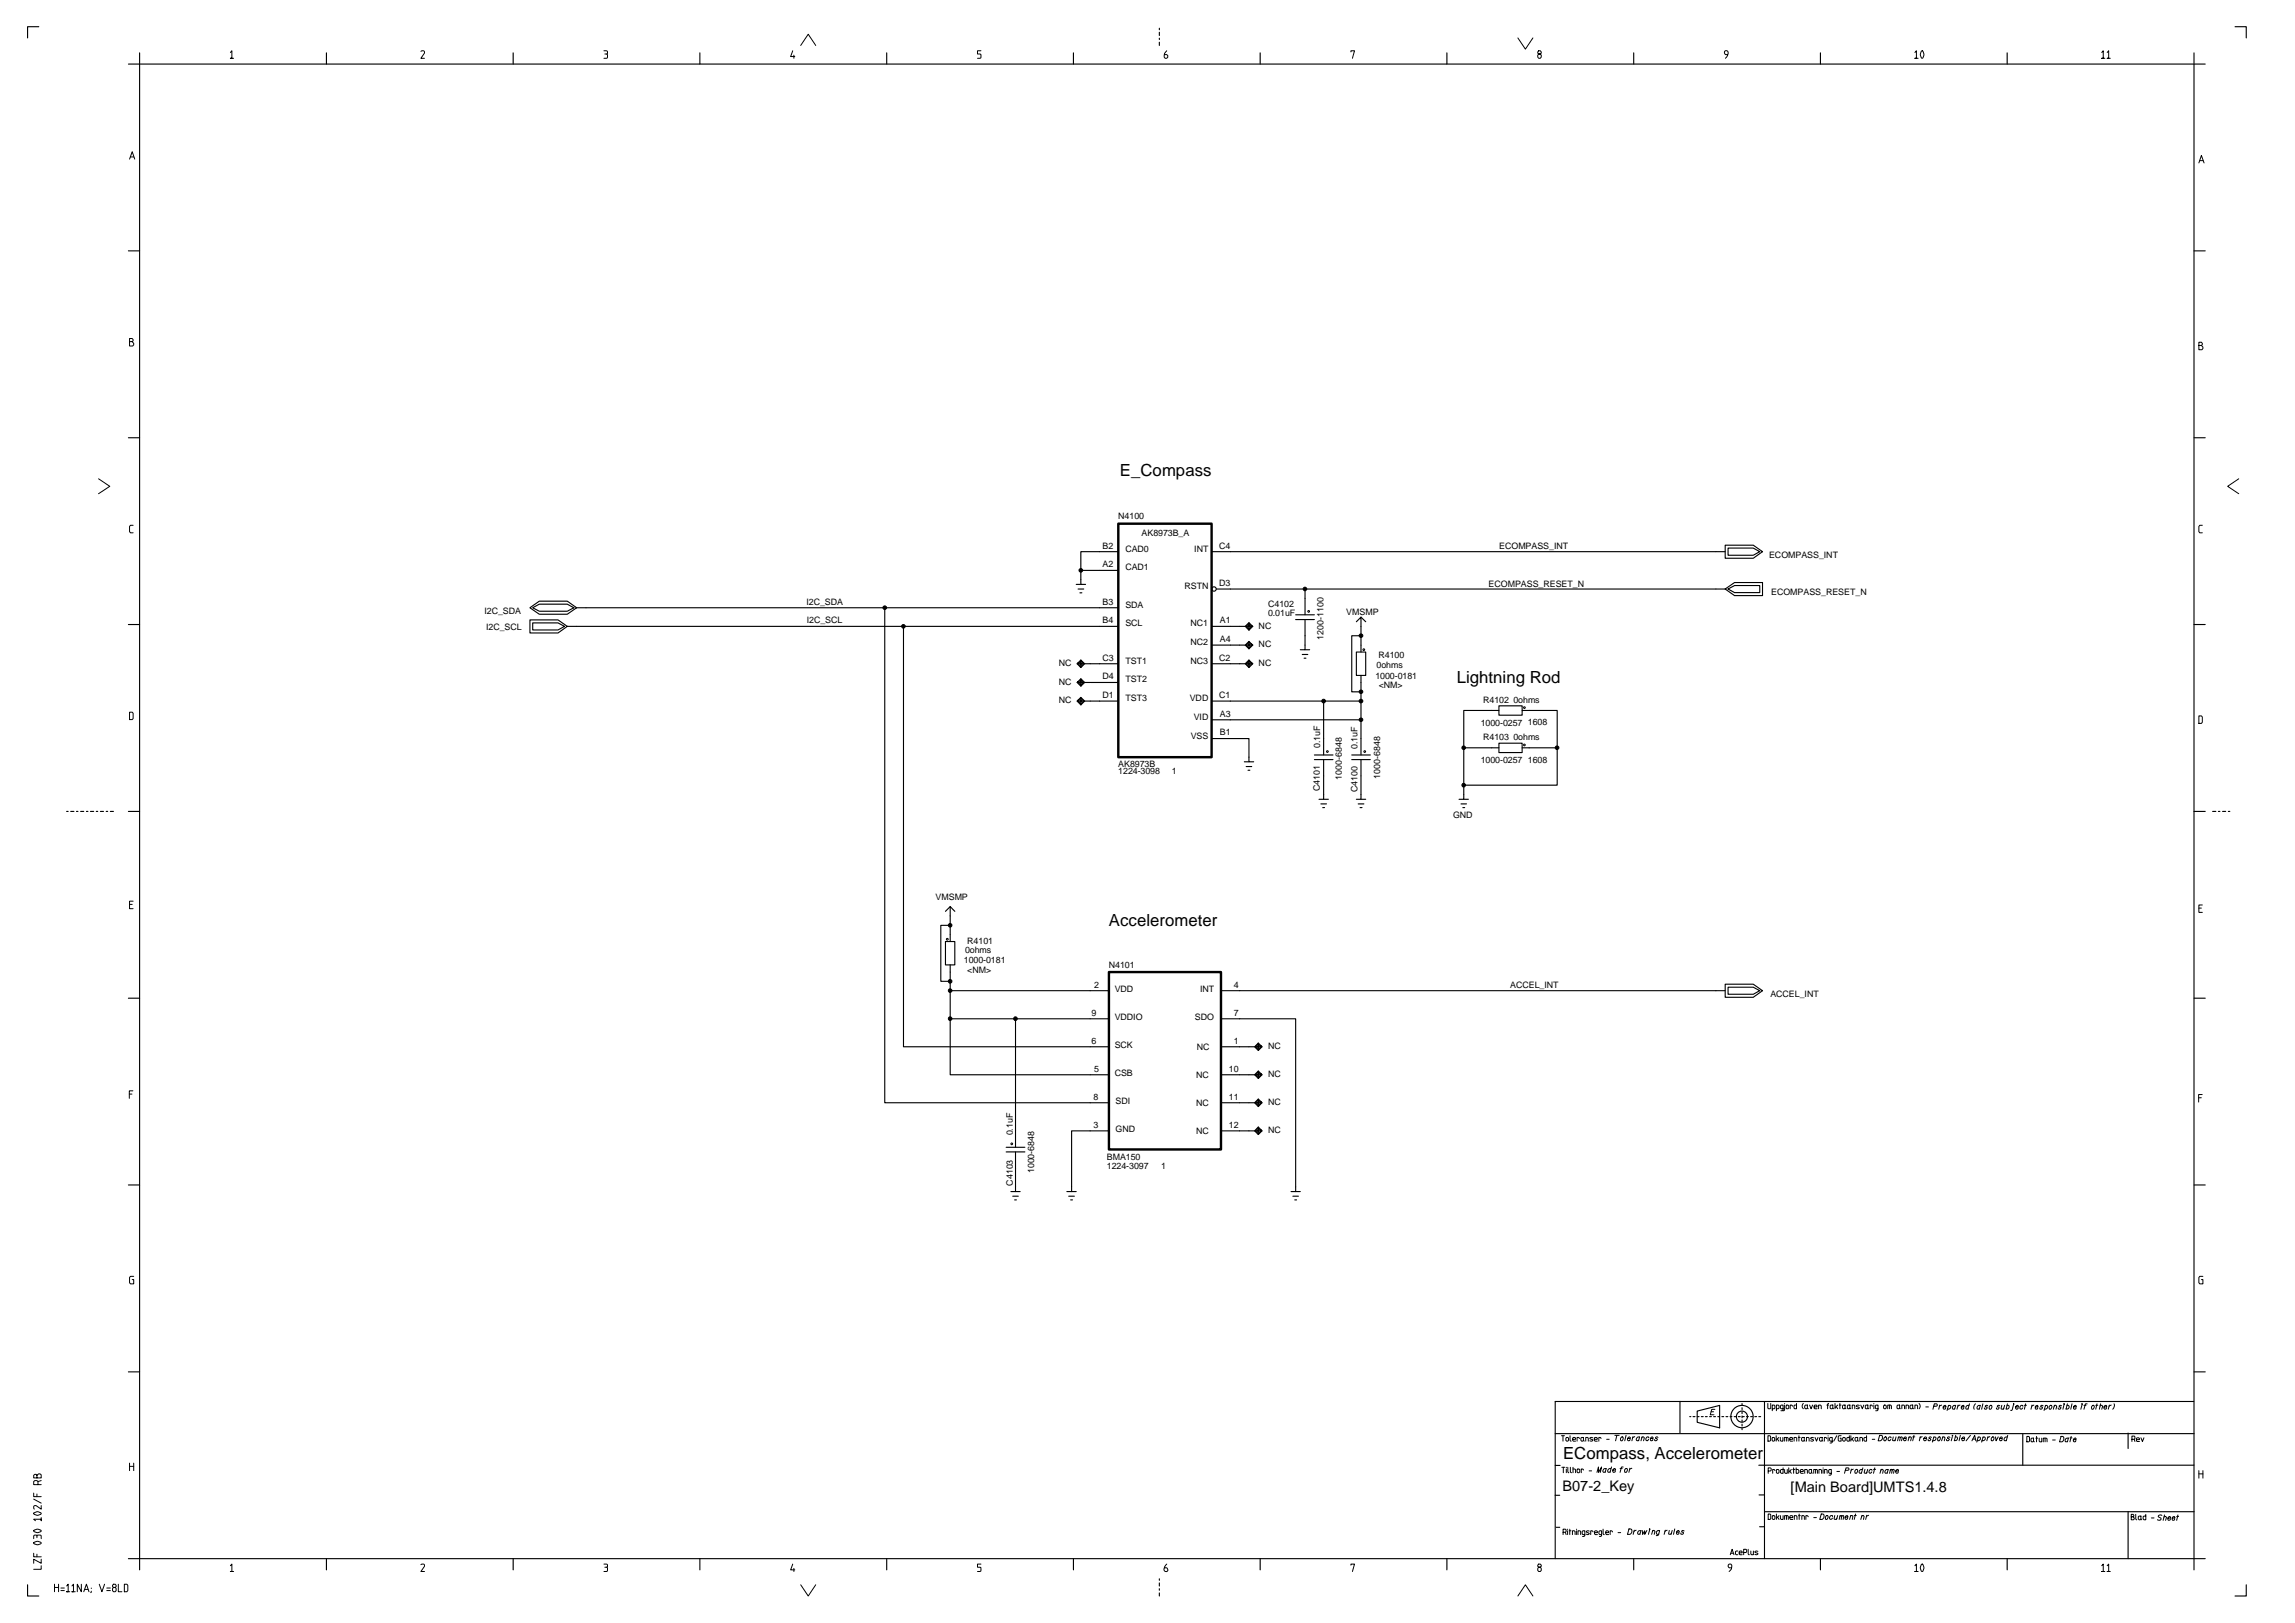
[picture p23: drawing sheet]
<svg xmlns="http://www.w3.org/2000/svg" width="420mm" height="297mm" viewBox="0 0 420 297" stroke-linecap="round" stroke-linejoin="round" font-family="sans-serif">
<defs><g id="words">
<g font-size="3.1">
<text x="205" y="87.1">E_Compass</text>
<text x="266.7" y="125">Lightning Rod</text>
<text x="203" y="169.5">Accelerometer</text>
<text x="286.2" y="267.1">ECompass, Accelerometer</text>
</g>
<g font-size="2.7">
<text x="286.1" y="272.8">B07-2_Key</text>
<text x="327.8" y="273">[Main Board]UMTS1.4.8</text>
</g>
<g font-size="1.6">
<text x="204.7" y="95.1">N4100</text>
<text x="201.9" y="100.4">B2</text>
<text x="206" y="101">CAD0</text>
<text x="209" y="98">AK8973B_A</text>
<text x="218.6" y="101">INT</text>
<text x="223.2" y="100.4">C4</text>
<text x="274.5" y="100.5">ECOMPASS_INT</text>
<text x="201.9" y="103.8">A2</text>
<text x="206" y="104.4">CAD1</text>
<text x="216.9" y="107.8">RSTN</text>
<text x="223.2" y="107.2">D3</text>
<text x="272.5" y="107.5">ECOMPASS_RESET_N</text>
<text x="323.9" y="102.1">ECOMPASS_INT</text>
<text x="88.7" y="112.4">I2C_SDA</text>
<text x="147.6" y="110.6">I2C_SDA</text>
<text x="201.9" y="110.6">B3</text>
<text x="206" y="111.2">SDA</text>
<text x="232.1" y="112.7">0.01uF</text>
<text x="232.2" y="111.1">C4102</text>
<text x="246.5" y="112.6">VMSMP</text>
<text x="324.3" y="108.9">ECOMPASS_RESET_N</text>
<text x="89" y="115.3">I2C_SCL</text>
<text x="147.7" y="114.1">I2C_SCL</text>
<text x="201.9" y="114.1">B4</text>
<text x="206" y="114.6">SCL</text>
<text x="218" y="114.6">NC1</text>
<text x="218" y="118.1">NC2</text>
<text x="223.3" y="114.1">A1</text>
<text x="223.3" y="117.5">A4</text>
<text x="230.4" y="115.1">NC</text>
<text x="230.4" y="118.5">NC</text>
<text x="242.3" y="117.1" transform="rotate(-90 242.3 117.1)">1200-1100</text>
<text x="193.9" y="121.9">NC</text>
<text x="193.9" y="125.3">NC</text>
<text x="201.9" y="124.3">D4</text>
<text x="201.9" y="120.9">C3</text>
<text x="206" y="121.5">TST1</text>
<text x="206" y="124.9">TST2</text>
<text x="218" y="121.5">NC3</text>
<text x="223.2" y="120.9">C2</text>
<text x="230.4" y="121.9">NC</text>
<text x="251.8" y="124.2">1000-0181</text>
<text x="252" y="122.2">0ohms</text>
<text x="252.4" y="120.5">R4100</text>
<text x="193.9" y="128.7">NC</text>
<text x="201.9" y="127.7">D1</text>
<text x="206" y="128.3">TST3</text>
<text x="217.8" y="128.3">VDD</text>
<text x="218.5" y="131.7">VID</text>
<text x="223.2" y="127.7">C1</text>
<text x="223.3" y="131.2">A3</text>
<text x="252.4" y="126">&lt;NM&gt;</text>
<text x="271.5" y="128.6">R4102</text>
<text x="277.1" y="128.6">0ohms</text>
<text x="218" y="135.2">VSS</text>
<text x="223.3" y="134.6">B1</text>
<text x="241.7" y="137" transform="rotate(-90 241.7 137)">0.1uF</text>
<text x="248.5" y="137.1" transform="rotate(-90 248.5 137.1)">0.1uF</text>
<text x="271.1" y="132.8">1000-0257</text>
<text x="271.5" y="135.4">R4103</text>
<text x="277.1" y="135.4">0ohms</text>
<text x="279.7" y="132.7">1608</text>
<text x="204.7" y="140.3">AK8973B</text>
<text x="204.7" y="141.7">1224-3098</text>
<text x="214.5" y="141.6">1</text>
<text x="245.6" y="142.8" transform="rotate(-90 245.6 142.8)">1000-6848</text>
<text x="252.7" y="142.6" transform="rotate(-90 252.7 142.6)">1000-6848</text>
<text x="271.1" y="139.6">1000-0257</text>
<text x="279.7" y="139.6">1608</text>
<text x="241.6" y="144.8" transform="rotate(-90 241.6 144.8)">C4101</text>
<text x="248.5" y="144.9" transform="rotate(-90 248.5 144.9)">C4100</text>
<text x="266" y="149.8">GND</text>
<text x="171.3" y="164.7">VMSMP</text>
<text x="177.1" y="172.8">R4101</text>
<text x="176.5" y="176.3">1000-0181</text>
<text x="176.7" y="174.5">0ohms</text>
<text x="177.1" y="178.1">&lt;NM&gt;</text>
<text x="203" y="177.1">N4101</text>
<text x="199.8" y="185.9">9</text>
<text x="200.3" y="180.8">2</text>
<text x="204.1" y="181.6">VDD</text>
<text x="219.7" y="181.6">INT</text>
<text x="225.9" y="180.7">4</text>
<text x="225.9" y="185.9">7</text>
<text x="276.5" y="180.7">ACCEL_INT</text>
<text x="324.1" y="182.5">ACCEL_INT</text>
<text x="199.8" y="191">6</text>
<text x="204.1" y="186.7">VDDIO</text>
<text x="204.1" y="191.9">SCK</text>
<text x="218.8" y="186.7">SDO</text>
<text x="225.9" y="191">1</text>
<text x="232.1" y="192">NC</text>
<text x="200.3" y="196.1">5</text>
<text x="204.1" y="197">CSB</text>
<text x="219" y="197.2">NC</text>
<text x="219.1" y="192.1">NC</text>
<text x="225" y="196.1">10</text>
<text x="232.1" y="197.1">NC</text>
<text x="200.2" y="201.3">8</text>
<text x="204.2" y="202.1">SDI</text>
<text x="219" y="202.4">NC</text>
<text x="225" y="201.3">11</text>
<text x="232.1" y="202.2">NC</text>
<text x="185.4" y="207.8" transform="rotate(-90 185.4 207.8)">0.1uF</text>
<text x="200.2" y="206.4">3</text>
<text x="204.2" y="207.2">GND</text>
<text x="219" y="207.5">NC</text>
<text x="225" y="206.4">12</text>
<text x="232.1" y="207.4">NC</text>
<text x="189.3" y="214.8" transform="rotate(-90 189.3 214.8)">1000-6848</text>
<text x="202.6" y="213.9">1224-3097</text>
<text x="202.6" y="212.2">BMA150</text>
<text x="212.6" y="213.9">1</text>
<text x="185.4" y="217" transform="rotate(-90 185.4 217)">C4103</text>
</g>
</g></defs>
<g fill="none" stroke="#000" stroke-width=".2">
<path d="M7.1 4.9h-2.1v2M23.5 11.7h380.2M25.6 9.7v277.6M59.8 9.7v2M93.9 9.7v2M128.1 9.7v2M162.3 9.7v2M196.5 9.7v2M212.2 5.2v.2M212.2 5.9v.6M212.2 7v.2M212.2 7.7v.6"/>
<path d="M230.7 9.7v2M264.9 9.7v2M299.1 9.7v2M333.3 9.7v2M367.5 9.7v2M401.7 9.7v277.6M409.2 4.9h2v2M23.5 45.9h2.1M401.7 45.9h2M23.5 80.1h2.1M315.8 99.8h5.2l1.7 1.2-1.7 1.2h-5.2zM401.7 80.1h2"/>
<path d="M23.5 114.3h2.1M97 113.5h5.2l1.7 1.1-1.7 1.2h-5.2zM97 111.2l1.7-1.2h5.2l1.7 1.2-1.7 1.2h-5.2zM97.5 114h4.7l1.1 .6-1.1 .7h-4.7zM97.5 111.2l1.2-.6h5.2l1.2 .6-1.2 .7h-5.2zM103.9 114.6h100.8M105.6 111.2h99.1M162 111.2v90.6h41M165.4 114.6v77h37.6M197 107h.9M197.4 107.8h1M197.7 108.5h.4"/>
<path d="M197.9 104.4h6.8M204.7 101h-6.8v6h.8M221.8 114.6h7.6M221.8 101h94M221.8 118.1h7.6M222.7 107.8h93.1M228.1 114.6l.6-.5 .5 .5-.5 .6zM228.1 118.1l.6-.5 .5 .5-.5 .5zM228.5 114.6l.2-.1 .1 .1-.1 .2zM228.5 118.1l.2-.2 .1 .2-.1 .1zM228.7 114v1.3M228.7 117.4v1.3"/>
<path d="M228.7 114l.7 .6-.7 .7-.7-.7zM228.7 117.4l.7 .7-.7 .6-.7-.6zM237.2 112.5h3.4M237.2 113.4h3.4M238.4 119.8h1M238.9 113.4v5.5h-.8M238.9 107.8v4.7M238.9 118.9h.9M248.3 119.3h1.7v4.3h-1.7zM248.3 113.8l.9-.9v6.4M249.2 116.4h-1.7v10.2h1.7M249.2 112.9l.8 .9"/>
<path d="M315.8 107.8l1.8-1.2h5.1v2.4h-5.1zM316.4 100.3h4.6l1.2 .7-1.2 .6h-4.6zM316.4 107.8l1.2-.6h4.6v1.3h-4.6zM401.7 114.3h2M197.2 121.5h7.5M197.2 124.9h7.5M197.2 128.3h7.5M197.4 121.3l.5-.5 .7 .7-.7 .7-.7-.7zM197.4 124.7l.5-.5 .7 .7-.7 .7-.7-.7zM197.4 128.1l.5-.5 .7 .7-.7 .7-.7-.7zM197.9 121.3l.2 .2-.2 .1-.2-.1zM197.9 121l.5 .5-.5 .5-.5-.5z"/>
<path d="M197.9 124.7l.2 .2-.2 .2-.2-.2zM197.9 124.4l.5 .5-.5 .5-.5-.5zM197.9 128.1l.2 .2-.2 .2-.2-.2zM197.9 127.8l.5 .5-.5 .5-.5-.5zM197.9 120.8v1.4M197.9 124.2v1.4M197.9 127.6v1.4M221.8 135.2h6.9v4.2h.8M221.8 131.7h27.4M221.8 121.5h7.6M221.8 128.3h27.4M227.8 139.4h.9"/>
<path d="M228.1 121.5l.6-.5 .5 .5-.5 .5zM228.5 121.5l.2-.2 .1 .2-.1 .1zM228.7 120.8v1.4M228.7 120.8l.7 .7-.7 .7-.7-.7zM238.7 120.5h.4M240.6 138.2h3.4M240.6 139h3.4M242.3 139v7.3h-.8M242.3 128.3v9.9M247.5 138.2h3.4M247.5 139h3.4M249.2 139v7.3h-.9"/>
<path d="M249.2 123.6v14.6M268 136.9h6.4M274.4 129.2h4.3v1.7h-4.3zM274.4 136h4.3v1.7h-4.3zM274.4 130h-6.4v16.3h-.9M278.7 130h6.4v13.7h-17.1M278.7 136.9h6.4M12.2 148.5h.3M12.9 148.5h.6M14 148.5h.3M14.8 148.5h.5M15.8 148.5h.3"/>
<path d="M16.6 148.5h.6M17.6 148.5h.3M18.4 148.5h.6M19.4 148.5h.3M20.2 148.5h.6M23.5 148.5h2.1M228.1 140.3h1.1M228.5 141h.3M241.8 147.1h1.1M242.2 147.8h.3M242.3 146.3h.9M248.7 147.1h1"/>
<path d="M249 147.8h.4M249.2 146.3h.8M267.5 147.1h1M267.8 147.8h.3M268 146.3h.8M401.7 148.5h2M405.1 148.5h.6M406.1 148.5h.3M406.9 148.5h.6M408 148.5h.2M173.1 172.3h1.7v4.3h-1.7zM174 176.6v20.1h29"/>
<path d="M174 169.4h-1.8v10.2h1.8M174 165.9l-.9 .9M174.8 166.8l-.8-.9v6.4M23.5 182.7h2.1M174 181.3h29M174 186.5h29M185.9 186.5v23.5M223.5 186.5h13.7v31.6h-.8M223.5 196.7h7.5M223.5 191.6h7.5M223.5 181.3h92.3M229.9 196.7l.5-.5 .5 .5-.5 .5z"/>
<path d="M229.9 191.6l.5-.5 .5 .5-.5 .5zM230.2 196.7l.2-.2 .1 .2-.1 .2zM230.2 191.6l.2-.2 .1 .2-.1 .1zM230.4 190.9v1.4M230.4 196v1.4M230.4 196l.6 .7-.6 .7-.7-.7zM230.4 190.9l.6 .7-.6 .7-.7-.7zM315.8 180.1h5.2l1.7 1.2-1.7 1.2h-5.2zM316.4 180.7h4.6l1.2 .6-1.2 .7h-4.6zM401.7 182.7h2M23.5 216.9h2.1M184.2 210h3.4"/>
<path d="M184.2 210.8h3.4M185.1 218.1h.8M185.4 218.9h1M185.7 219.6h.4M185.9 210.8v7.3h.9M195.7 218.9h1M196 219.6h.4M196.2 218.1h.8M203 207h-6.8v11.1h-.9M223.5 207h7.5M223.5 201.8h7.5M229.9 207l.5-.5 .5 .5-.5 .5z"/>
<path d="M229.9 201.8l.5-.5 .5 .5-.5 .6zM230.2 207l.2-.2 .1 .2-.1 .1zM230.2 201.8l.2-.1 .1 .1-.1 .2zM230.4 201.1v1.4M230.4 206.3v1.3M230.4 206.3l.6 .7-.6 .6-.7-.6zM230.4 201.1l.6 .7-.6 .7-.7-.7zM236.7 218.9h1M237 219.6h.4M237.2 218.1h.9M401.7 216.9h2M23.5 251.1h2.1"/>
<path d="M284.7 256.5h116.9M284.7 256.5v28.8M307.6 256.5v5.8M309.3 259.3h.3M310 259.3h.3M310.7 259.3h.4M310.7 258.3l4.1-1.1v4.1l-4.1-1zM311.5 259.3h.3M312.2 259.3h.4M313 259.3h.3M313.7 259.3h.4M314.5 259.3h.3"/>
<path d="M315.2 259.3h.4M316 259.3h.3M316.7 259.3h.4M317.5 259.3h.3M318.2 259.3h.4M318.9 256.9v.3M318.9 257.6v.4M318.9 258.4v.3M318.9 259.1v.4M318.9 259.9v.3M319 259.3h.3M319.7 259.3h.4"/>
<path d="M320.5 259.3h.3M321.3 259.3h.3M322 259.3h.3M323 256.5v28.8M401.7 251.1h2M284.7 273.7h.8M284.7 262.4h117M284.7 268.2h.9M284.9 279.5h.6M318.9 260.6v.4M318.9 261.4v.3M322 268.2h.9"/>
<path d="M322 273.6h.9M322.1 279.4h.8M323 276.7h78.7M323 268.2h78.7M370.3 262.4v5.8M389.6 262.3v2.8M389.6 276.7v8.6M5 290v2.1h2.1M23.5 285.3h380.2M59.8 285.3v2M93.9 285.3v2M128.1 285.3v2"/>
<path d="M162.3 285.3v2M196.5 285.3v2M212.2 288.9v.3M212.2 289.7v.6M212.2 290.8v.2M212.2 291.5v.6M230.7 285.3v2M264.9 285.3v2M299.1 285.3v2M333.3 285.3v2M367.5 285.3v2M411.2 290v2.1h-2"/>
<circle cx="222.3" cy="107.8" r=".4"/>
<circle cx="318.9" cy="259.3" r="1.02"/>
<circle cx="318.9" cy="259.3" r="2.04"/>
</g>
<g fill="#000" stroke="#000" stroke-width=".18">
<circle cx="162" cy="111.2" r=".33"/>
<circle cx="165.4" cy="114.6" r=".33"/>
<circle cx="197.9" cy="104.4" r=".33"/>
<circle cx="238.9" cy="107.8" r=".33"/>
<circle cx="249.2" cy="116.3" r=".33"/>
<circle cx="242.3" cy="128.3" r=".34"/>
<circle cx="249.2" cy="128.3" r=".34"/>
<circle cx="249.2" cy="126.6" r=".33"/>
<circle cx="249.2" cy="131.7" r=".33"/>
<circle cx="268" cy="136.9" r=".33"/>
<circle cx="285.1" cy="136.9" r=".33"/>
<circle cx="268" cy="143.7" r=".34"/>
<circle cx="173.9" cy="179.6" r=".34"/>
<circle cx="173.9" cy="169.3" r=".33"/>
<circle cx="173.9" cy="186.4" r=".34"/>
<circle cx="173.9" cy="181.3" r=".33"/>
<circle cx="185.9" cy="186.4" r=".34"/>
</g>
<g fill="none" stroke="#000" stroke-width=".18">
<path d="M42.2 9.6l.2-.3v1.4h-.2h.6M77.1 9.4l.4-.1 .2 .2v.2l-.6 1h.6M110.6 9.3l.6 .1v.3l-.1 .2M110.7 9.9h.5v.6l-.1 .2h-.5M145.1 9.3l-.4 1.1h.8M145.3 10.1v.6M146.6 8.3l1.4-2 1.3 2M179.6 9.3h-.6v.6h.4l.2 .2v.5l-.6 .1M213.6 9.3a.97 .97 0 0 0-.3 1.4h.3l.2-.2v-.3l-.2-.2h-.4M247.3 9.5v-.2h.7l-.4 1.4M277.9 6.9l1.4 2.1 1.3-2.1M281.7 9.3l-.2 .4 .2 .2h.3l.2 .2v.4l-.2 .2h-.3l-.2-.2v-.4l.2-.2h.3l.2-.4-.2-.2z"/>
<path d="M316.3 10h-.4l-.2-.4 .1-.2 .4-.1 .2 .2v.4l-.5 .8M350.6 9.6l.2-.3v1.4h-.2h.6M351.7 9.4l.2-.1a.99 .99 0 0 1 0 1.4h-.1a1.01 1.01 0 0 1-.1-1.3zM384.8 9.6l.3-.3v1.4h-.3h.5M385.8 9.6l.2-.3v1.4h-.2h.5M23.7 29.1l.5-1.3 .5 1.3M23.9 28.7h.6M402.6 29.8l.4-1.4 .5 1.4M402.7 29.4h.6M23.7 62.5h.5l.2-.1-.2-.4h-.5v1.3h.6l.2-.2v-.3l-.3-.3M402.6 63.2h.4l.2-.1-.2-.5h-.4v1.4h.5l.2-.5-.3-.3M18 87.6l2.1 1.4-2.1 1.4"/>
<path d="M24.4 96.1h-.5l-.2 .3v.9l.2 .2h.5M403.2 96.1h-.5l-.1 .3v.9l.1 .2h.5M409.9 87.6l-2.1 1.4 2.1 1.4M239.5 111.8h.2v.2h-.2zM249.6 118.8h.2v.2h-.2zM23.7 130.3h.5l.2 .2v1l-.2 .2h-.5zM242.9 137.4h.2v.3h-.2zM249.7 137.4h.3v.3h-.3zM279 129.4h.2v.2h-.2zM279 136.2h.2v.3h-.2zM402.6 131h.4l.2 .2v1l-.2 .2h-.4zM23.7 165.5h.5"/>
<path d="M24.4 164.9h-.7v1.4h.7M173.3 171.8h.2v.2h-.2zM402.6 166.2h.4M403.2 165.6h-.6v1.4h.6M24.3 199.6h-.6v1.4M23.7 200.2h.5M185.1 209.2h.2v.3h-.2zM402.5 200.9h.5M403.2 200.3h-.7v1.4M24.5 233.6h-.6l-.2 .2v1l.2 .2h.6v-.8h-.3M403.3 233.6h-.6l-.1 .2v1l.1 .2h.6v-.8h-.3M313.3 258.4h.4"/>
<path d="M314 257.9h-.6l-.3 1h.7M323.6 256.9v.8l.2 .1 .4-.1v-.8M324.5 257.8l.4-.1-.1-.5h-.3v1M325.2 257.8l.5-.1v-.4l-.1-.1h-.4v1M326.4 257.8l-.4-.1v-.4l.1-.1h.3v.8l-.1 .2h-.3M326.7 257.2v.8l-.3 .2M326.7 256.9h.1M327.1 257.2l.4 .1v.4l-.2 .1-.3-.1zM328.2 257.4l-.2-.2h-.3v.6M328.9 256.9v.9h-.3l-.2-.1v-.4l.2-.1h.3M330.1 256.9l-.2 .4 .2 .5M330.4 257.3l.1-.1h.4v.5l-.1 .1-.4-.1z"/>
<path d="M330.9 257.7l.1 .1M331.3 257.2l.3 .6 .2-.6M332.1 257.5h.6l-.2-.3-.4 .1v.4l.6 .1M332.9 257.8v-.6h.4l.1 .1v.5M334.4 257.2h.4M334.8 256.9l-.2 .1v.8M335.1 257.3l.1-.1h.3v.5l-.3 .1-.1-.1zM335.5 257.7l.2 .1M335.9 256.9v.9M336.2 257.4l.2 .4M336.4 257.2l-.5 .4M336.7 257.2h.3"/>
<path d="M336.8 256.9v.9M337.4 257.2h.4v.5l-.1 .1-.4-.1zM337.8 257.7l.1 .1M338.3 257.2h.4v.5l-.2 .1-.3-.1zM338.7 257.7l.1 .1M339.1 257.8v-.6h.3l.2 .1v.5M340.4 257.2h-.3l-.3 .1 .5 .3v.2h-.5M340.7 257.2l.2 .6 .3-.6M341.6 257.2h.4v.5l-.2 .1-.3-.1zM342 257.7l.1 .1M342.8 257.4l-.1-.2h-.3v.6M343.1 256.9h.1"/>
<path d="M343.1 257.2v.6M343.8 257.8l-.5-.1 .2-.5h.3v.8l-.4 .2M344.8 257.3l.4-.1 .1 .1v.4l-.3 .1-.2-.1zM345.6 257.8v-.6h.5l.2 .1v.5M345.9 257.2v.6M347.3 257.3l.1-.1h.4v.5l-.1 .1-.4-.1zM347.8 257.7l.1 .1M348.2 257.8v-.6h.3l.2 .1v.5M348.9 257.8v-.6h.4l.1 .1v.5M349.7 257.3l.1-.1h.4v.5l-.2 .1-.3-.1zM350.2 257.7l.1 .1M350.6 257.8v-.6h.3l.2 .1v.5"/>
<path d="M351.3 256.9a.67 .67 0 0 1 0 .9M352.6 257.5h.4M354 257.4h.5l.2-.1v-.3l-.6-.1-.2 1M355.1 257.2l-.2 .7M355.5 257.2l-.4 .2M355.7 257.5h.6l-.1-.2a.35 .35 0 0 0-.4 .2 .35 .35 0 0 0 .1 .4h.2l.1-.2M356.7 257.3l.2-.1 .3 .2a.48 .48 0 0 1-.6 .5l-.1-.1M356.7 257.2l-.2 .9M358 257.3a.38 .38 0 0 0-.5 .1 .38 .38 0 0 0 .1 .5l.3-.1M358 257.2l-.2 .7M358.5 257.2l-.2 .7M358.8 257.2l-.4 .2"/>
<path d="M359.1 257.5h.5l-.1-.2a.35 .35 0 0 0-.4 .2 .35 .35 0 0 0 .1 .4h.2l.1-.2M360.5 257.2a.46 .46 0 0 0-.6 .5l.2 .2 .2-.1M360.6 256.9l-.3 1M361.7 256.9a.85 .85 0 0 0-.3 1M362.5 257.3v-.1a.45 .45 0 0 0-.5 .2 .45 .45 0 0 0 0 .5l.4-.1M362.6 257.2l-.3 .7M363 256.9l-.2 1M363.9 257.3l-.2-.1-.2 .1v.2l.3 .2-.1 .2h-.4v-.2M364.3 257.3l.2-.1a.34 .34 0 0 1 .1 .4 .34 .34 0 0 1-.4 .2v-.4zM366.1 257.3l-.3-.1-.1 .1v.2l.3 .2-.1 .2h-.4v-.2M366.5 257.2l-.1 .7h.3l.1-.2M367 257.2l-.2 .7"/>
<path d="M367.4 257.2l.4 .1v.2l-.2 .4-.3-.1M367.5 256.9l-.2 1M368.6 257.2l-.2 .8-.1 .1h-.2M368.6 256.9l.1 .1zM369 257.5h.5v-.2a.35 .35 0 0 0-.4 .2 .35 .35 0 0 0 .1 .4h.2l.1-.2M370.3 257.4v-.2h-.2l-.3 .3 .1 .4h.2l.2-.2M370.6 257.2h.4M370.8 256.9l-.2 1M372 257.2l-.2 .7M372.4 257.2l-.4 .2M372.6 257.5h.5v-.2a.35 .35 0 0 0-.5 .2 .35 .35 0 0 0 .1 .4h.3l.1-.2M374 257.3l-.2-.1-.2 .1v.2l.3 .2-.1 .2h-.3l-.1-.2"/>
<path d="M374.4 257.3l.3-.1 .2 .2a.47 .47 0 0 1-.5 .5l-.1-.1M374.5 257.2l-.3 .9M375.3 257.3l.1-.1a.34 .34 0 0 1 .2 .4 .34 .34 0 0 1-.4 .2zM376.1 257.4l.1-.2 .3 .2-.1 .5M376.1 257.2l-.2 .7M377.4 257.3l-.2-.1-.2 .1v.2l.3 .2-.1 .2h-.4v-.2M377.9 257.2l-.2 .7M377.9 256.9v.1zM378.4 257.2l.3 .1 .1 .2-.2 .4-.4-.1M378.5 256.9l-.3 1M379.3 256.9l-.2 1M379.6 257.5h.5v-.2a.35 .35 0 0 0-.5 .2 .35 .35 0 0 0 .1 .4h.3l.1-.2"/>
<path d="M381.1 256.9l.1 .1zM381.2 257.2l-.3 .7M381.5 257.2h.4M382.1 256.9h-.3l-.3 1M383.1 257.3l.1-.1a.33 .33 0 0 1 .2 .4 .33 .33 0 0 1-.5 .2zM383.7 257.2h.4M383.9 256.9l-.2 1M384.5 257.3l.3-.1 .1 .2-.1 .5M384.6 256.9l-.3 1M385.2 257.5h.5v-.2a.35 .35 0 0 0-.5 .2 .35 .35 0 0 0 .1 .4h.3l.1-.2M386.2 257.2l-.2 .7M386.5 257.2l-.4 .2"/>
<path d="M387 256.9l.1 .5-.3 .5M6.2 273.3v.6h1.3M6.2 274.4l1.3 .7M6.2 276.9a.99 .99 0 0 1 1.3 0v.2a.87 .87 0 0 1-1.3-.2zM6.8 270l.3-.3 .4 .2v.6h-1.3v-.5l.4-.2 .2 .2v.5M6.8 273.4v.5M7 271.7v-.6l-.2-.1h-.4l-.2 .1v.6h1.3M7.5 275.5v.7l-.9-.7-.4 .2 .1 .5M7.5 277.7v.6v-.3h-1.3l.3 .3M7.5 271l-.5 .1M23.7 267.8v1.4M23.7 268.4h.8"/>
<path d="M24.5 267.8v1.4M285.9 262.8h.5M285.9 268.5h.6M286.1 262.8v1M286.2 268.5v1M286.7 263.2l.1-.1 .4 .1-.2 .6-.3-.2zM286.8 268.5v.1M286.8 268.9v.6M287 279.9h.1M287 268.5v.9l.2 .1M287.4 279.9v1M287.4 262.8v.8l.2 .2"/>
<path d="M287.5 268.5v.9l.2 .1M287.9 263.4h.5l-.1-.3-.4 .1v.4l.1 .2h.4M288 268.9l.4 .1v.5M288 268.5v1M288.6 279.9h.1M288.7 269l.2-.1 .3 .1-.1 .5-.4-.1zM289.1 263.3l-.1-.2h-.3v.7M289.4 263.2l.5-.1v.5l-.1 .2-.4-.2zM289.9 263.6l.1 .2M289.9 269l-.1-.1h-.3v.6M290.3 263.8v-.7l.5 .1v.6M290.9 269.2h.5"/>
<path d="M291.6 263.1h-.3l-.2 .1 .5 .3-.2 .3-.3-.1M291.9 263.4h.5l-.1-.3-.4 .1v.4l.1 .2h.4M292.4 269.5l.2-1 .1 1 .5-1-.2 1M293.1 263.3l-.1-.2h-.3v.7M293.5 279.9v.8l.2 .2M294 268.8a.38 .38 0 0 0-.5 .2 .38 .38 0 0 0 .2 .5l.2-.1M294.1 268.8l-.2 .7M294.1 263.4h.5M294.9 268.8a.47 .47 0 0 0-.6 .5l.2 .2 .3-.1M295 268.5l-.2 1M295.3 269h.5l-.1-.1a.35 .35 0 0 0-.4 .1 .35 .35 0 0 0 .1 .5l.2-.1 .1-.2M295.6 262.7h.8"/>
<path d="M296 262.7l-.2 1M296.6 268.8h.4M296.8 263h.2a.34 .34 0 0 1 .1 .4 .34 .34 0 0 1-.4 .2zM297.2 268.5h-.3l-.3 1M297.6 268.8h.1a.34 .34 0 0 1 .2 .4 .34 .34 0 0 1-.5 .2v-.4zM297.7 262.7l-.3 1M298 263.3h.5a.3 .3 0 0 0-.4-.2 .3 .3 0 0 0-.1 .4l.1 .2h.2l.1-.3M298.2 279.8l.4 .1a.57 .57 0 0 1-.3 .9h-.3zM298.4 268.7l-.2 .8M298.8 268.7l-.5 .2M298.9 262.9l-.1 .8M299.3 262.9l-.4 .2"/>
<path d="M300.2 263a.38 .38 0 0 0-.5 .2 .38 .38 0 0 0 .1 .5l.2-.1M300.2 263l-.2 .7M300.6 263.1l.1-.1 .3 .1-.1 .6M300.6 263l-.2 .7M301.9 263.2l-.1-.2h-.2l-.3 .3 .1 .4h.2l.2-.3M302 279.8l.1 .1-.1 .1zM302.1 263.3h.6a.29 .29 0 0 0-.5-.2 .29 .29 0 0 0-.1 .4l.2 .2h.2l.1-.3M303.5 263.1l-.2-.1-.2 .1v.2l.3 .1-.1 .3h-.4v-.3M306.6 279.8l-.2 1M323.7 262.8l.5 .1v.7l-.2 .2h-.3zM323.7 277.1l.5 .1v.7l-.1 .2h-.4zM323.7 269.2h.4l.2-.1v-.3l-.6-.2v1"/>
<path d="M324.4 263.2l.2-.1 .3 .1-.1 .6-.4-.2zM324.5 277.5l.1-.1 .3 .1-.1 .6-.3-.2zM324.9 269.2l-.1-.3h-.3v.7M325.2 262.8v1M325.2 277.1v1M325.3 268.9l.4 .2v.4l-.1 .1-.4-.1zM325.4 263.3l.3 .5M325.4 277.7l.3 .4M325.7 263.1l-.5 .4M325.7 277.4l-.5 .5M325.9 263.1v.5l.2 .2h.3v-.7M326 277.4v.5l.1 .2h.3v-.7"/>
<path d="M326.4 268.6v1h-.3l-.1-.1v-.4l.1-.2h.3M326.7 263.8v-.7h.5l.2 .1v.6M326.7 278.1v-.7h.6l.1 .1v.6M326.7 268.9v.6l.1 .1h.4v-.7M327 263.1v.7M327.1 277.4v.7M327.5 268.6v1M327.6 263.4h.6l-.1-.3-.5 .1v.4l.2 .2h.4M327.7 277.7h.5l-.1-.3-.4 .1v.4l.1 .2h.4M327.7 269.2l.2 .4M327.9 268.9l-.4 .5M328.2 268.9h.4"/>
<path d="M328.4 268.6v1M328.5 263.8v-.7l.4 .1v.6M328.5 278.1v-.7h.3l.2 .1v.6M328.8 268.6v1h.4l.1-.1v-.4l-.1-.2h-.4M329.2 263.1h.4M329.3 277.4h.3M329.3 262.8v1M329.4 277.1v1M329.6 269.3h.5l-.1-.4h-.3l-.1 .2v.4l.1 .1h.4M329.8 263.2l.5-.1v.5l-.1 .2-.4-.2zM329.9 278.1v-.7h.3l.1 .1v.6M330.3 263.6l.1 .2"/>
<path d="M330.4 269.6v-.7h.4l.1 .2v.5M330.7 263.8v-.7l.5 .1v.6M331 277.6l-.1-.2h-.3v.7M331.3 268.9h.3v.6l-.1 .1-.3-.1zM331.6 269.5l.2 .1M332 263.1h-.3l-.2 .1 .5 .3-.2 .3-.3-.1M332.1 269.6v-.7h.5l.1 .2v.5M332.1 277.7h.4M332.3 263.1l.3 .7 .2-.7M332.4 268.9v.7M333 269.6v-.7h.3l.2 .2v.5M333.1 263.2l.5-.1v.5l-.2 .2-.3-.2z"/>
<path d="M333.4 277.1h.4a.59 .59 0 0 1-.3 1h-.3zM333.6 263.6l.1 .2M333.8 268.6v.1M333.8 268.9v.7M334 269.6v-.7h.4l.1 .2v.5M334.3 277.4h.2a.34 .34 0 0 1 .2 .4 .34 .34 0 0 1-.5 .2zM334.4 263.3l-.1-.2h-.3v.7M334.7 262.8h.1M334.7 263.1v.7M335.3 269.6h-.4l-.1-.1v-.4l.1-.2h.4v.9l-.5 .2M335.4 263.8h-.3l-.1-.2v-.4l.1-.1h.3v.9l-.4 .1M335.5 277.6v-.2h-.3l-.2 .3 .1 .3 .1 .1 .3-.3"/>
<path d="M335.9 277.4l-.1 .6 .3 .1 .2-.2M336.3 262.8l-.6 1M336.3 269.3h.5M336.4 277.4l-.2 .7M336.8 277.6l.2-.2 .2 .1 .2-.1 .2 .1-.2 .6M336.9 277.4l-.2 .7M337.1 262.8h-.4l-.2 .1v.7l.2 .2h.4v-.6h-.2M337.2 277.5l-.1 .6M337.3 263.2l.2-.1 .3 .1v.4l-.1 .2-.4-.2zM337.8 277.7h.5v-.2a.35 .35 0 0 0-.5 .1 .35 .35 0 0 0 .1 .5l.3-.1 .1-.2M337.8 269.1h.5l.2-.1v-.2l-.5-.2-.3 1M338.6 262.8v1h-.4l-.1-.6 .5-.1"/>
<path d="M338.8 277.5l.1-.1h.2l.1 .1-.1 .6M338.8 277.4l-.2 .7M338.8 262.8v1M339 268.9l-.2 .7M339.1 263.3l.2 .5M339.3 268.9l-.4 .2M339.3 263.1l-.5 .4M339.5 277.4h.3M339.6 263.2l.5-.1v.5l-.2 .2-.3-.2zM339.7 277.1l-.2 1M339.7 269l.2-.1a.34 .34 0 0 1 .1 .5 .34 .34 0 0 1-.4 .1zM340.1 263.6l.1 .2"/>
<path d="M340.5 263.8v-.7l.5 .1v.6M340.8 277.5l.1-.1h.3l.1 .1-.1 .6M340.9 277.4l-.2 .7M340.9 268.9a.49 .49 0 0 0-.6 .6l.3 .1h.2M341 268.6l-.2 1M341.4 268.9l-.1 .7h.3l.2-.2M341.7 262.8v1h-.3l-.2-.2v-.4l.5-.1M341.8 277.3l-.2 .8M341.9 268.9l-.2 .7M342.1 277.3l-.4 .2M342.7 269.1v-.2h-.3l-.2 .3 .1 .4h.1l.3-.2M342.8 263.4h.4"/>
<path d="M343 268.9h.4M343.2 268.6l-.2 1M344.1 262.7h.4a.61 .61 0 0 1-.3 1h-.4zM344.3 269.1l.2-.2h.2l.1 .2-.1 .5M344.4 268.9l-.2 .7M345 263h.2a.34 .34 0 0 1 .2 .4 .34 .34 0 0 1-.5 .2v-.4zM345.7 269a.38 .38 0 0 0-.5 .1 .38 .38 0 0 0 .1 .5h.2M345.7 268.9l-.2 .7M346.1 269.1l.1-.2 .2 .2 .2-.2 .2 .1-.1 .6M346.1 268.9l-.2 .7M346.2 263.2v-.2h-.3l-.2 .3 .1 .4h.1l.3-.3M346.4 269.1l-.1 .5"/>
<path d="M346.6 263l-.1 .7h.3l.2-.2M347.1 269.2h.5l-.1-.2a.35 .35 0 0 0-.4 .2 .35 .35 0 0 0 .1 .4h.2l.1-.2M347.1 263l-.2 .7M347.5 263.2l.2-.2 .2 .1 .3-.1 .1 .1-.2 .6M347.6 263l-.2 .7M347.9 263.1l-.1 .6M348.5 263.3h.5v-.2a.36 .36 0 0 0-.5 .1 .36 .36 0 0 0 .1 .5h.3l.1-.3M349.5 263.1l.1-.1 .3 .1-.1 .6M349.5 263l-.2 .7M350.2 263h.4M350.4 262.7l-.2 1M351.6 262.9l-.2 .8"/>
<path d="M351.9 262.9l-.4 .2M352.2 263.3h.5v-.2a.35 .35 0 0 0-.5 .1 .35 .35 0 0 0 .1 .5h.3l.1-.3M353.6 263.1l-.3-.1-.1 .1v.2l.3 .1-.2 .3h-.3v-.3M354 263.1l.2-.1 .2 .2a.47 .47 0 0 1-.5 .5l-.1-.1M354 263l-.2 .9M354.9 263h.1a.33 .33 0 0 1 .2 .4 .33 .33 0 0 1-.4 .2zM355.6 263.1l.1-.1 .4 .1-.2 .6M355.7 263l-.2 .7M357 263.1l-.3-.1-.2 .1 .1 .2 .3 .1-.2 .3h-.3v-.3M357.4 262.7l.1 .1zM357.4 262.9l-.2 .8M358 263h.3l.1 .3-.3 .4-.3-.1"/>
<path d="M358 262.7l-.2 1M358.9 262.7l-.2 1M359.2 263.3h.5v-.2a.36 .36 0 0 0-.5 .1 .36 .36 0 0 0 .1 .5h.2l.2-.3M360.7 262.7l-.8 1M361 263.7l.5-1 .2 1M361.2 263.4h.5M362.1 263.1l.2-.1 .3 .2a.47 .47 0 0 1-.5 .5l-.1-.1M362.2 263l-.3 .9M363 263.1l.2-.1 .3 .2a.47 .47 0 0 1-.5 .5l-.2-.1M363.1 263l-.3 .9M363.9 262.9l-.2 .8M364.3 262.9l-.4 .2"/>
<path d="M364.7 263h.1a.34 .34 0 0 1 .2 .4 .34 .34 0 0 1-.4 .2v-.4zM365.3 263l.1 .7 .4-.7M366.1 263.3h.5v-.2a.35 .35 0 0 0-.5 .1 .35 .35 0 0 0 .1 .5h.2l.2-.3M367.5 263a.45 .45 0 0 0-.5 .2 .45 .45 0 0 0 0 .5l.3-.1M367.6 262.7l-.3 1M371.1 262.9h.3l.1 .1v.8l-.1 .1h-.3zM371.8 263.3l.5-.1v.6l-.1 .1-.4-.1zM372.3 263.8l.1 .1M372.7 263.2h.4M372.8 262.9v1M373.3 263.2v.6l.2 .1h.3v-.7M374.1 263.9v-.7h.5l.2 .1v.6"/>
<path d="M374.4 263.2v.7M375.8 263.5h.5M377.3 262.9h.4a.57 .57 0 0 1-.3 1h-.3zM378.7 263.2h-.1a.44 .44 0 0 0-.5 .2 .44 .44 0 0 0 0 .5l.4-.1M378.7 263.2l-.2 .7M379 263.2h.3M379.2 262.9l-.2 1M379.6 263.5h.5v-.2a.35 .35 0 0 0-.5 .1 .35 .35 0 0 0 .1 .5h.3l.1-.2M390.2 277.6h.3l.2-.3-.2-.1h-.3v1h.4l.1-.4-.2-.2M390.3 263.4h.4l.2-.1-.2-.5h-.4v1M390.7 263.4l.2 .4M391 277.2v.8l.2 .2"/>
<path d="M391.1 263.5h.6l-.1-.4-.5 .2v.4l.6 .1M391.5 277.6l.5-.1v.5l-.2 .2-.3-.2zM392 263.1l.2 .7 .3-.7M392 278l.1 .2M392.8 277.2v1h-.3l-.1-.2v-.4l.4-.1M393.9 277.8h.4M395.8 277.4a.33 .33 0 0 0-.4-.1 .33 .33 0 0 0-.2 .3l.4 .2a.35 .35 0 0 1-.2 .4 .35 .35 0 0 1-.4-.1M396.2 277.7l.3-.2 .1 .2-.1 .6M396.3 277.3l-.3 1M396.9 277.8h.5l-.2-.3a.43 .43 0 0 0-.2 .8l.2-.1 .2-.2M397.7 277.8h.5l-.2-.3a.42 .42 0 0 0-.3 .3 .42 .42 0 0 0 .1 .5l.2-.1 .1-.2M398.5 277.5h.4"/>
<path d="M398.7 277.3l-.2 1M402.6 269.2v1.3M402.6 269.7h.7M403.3 269.2v1.3M6.2 284.3v.6h1.3M6.3 282.3a.9 .9 0 0 1 1.2 .1 .89 .89 0 0 1-1.3 0zM6.3 280a.9 .9 0 0 1 1.2 .2 .89 .89 0 0 1-1.3-.1zM6.8 281.4v-.4l.5-.1 .2 .2v.5M6.8 284.4v.5M6.8 281.1l-.2-.2-.3 .1-.1 .6M7.5 286.6v.6h-1.3M7.5 285.4v.7l-1.3-.7v.7"/>
<path d="M10 289.9v1.4M10 290.5h.7M10.7 289.9v1.4M11.1 291.1h.7M11.1 290.6h.7M12.2 290.3l.3-.4v1.4h-.3h.6M13.2 290.3l.3-.4v1.4h-.3h.6M14.9 289.9v1.4l-.8-1.4v1.4M15.3 291.3l.5-1.4 .5 1.4M15.5 290.9h.6M16.7 291.2l-.1 .3M16.7 290.6v.1"/>
<path d="M18.2 289.9l.5 1.4 .4-1.4M19.5 291.1h.7M19.5 290.6h.7M20.8 289.9l-.2 .5 .7 .3v.4l-.2 .2h-.3l-.2-.2v-.4l.2-.2h.3l.2-.3-.2-.3zM21.7 289.9v1.4h.6M22.8 289.9h.4l.2 .3v.9l-.2 .2h-.4zM42.2 286.6l.2-.3v1.3h-.2h.6M77.1 286.4l.4-.1 .2 .1v.3l-.6 .9h.6M110.6 286.3h.6v.4l-.1 .1M110.7 286.8l.5 .1v.5l-.1 .2h-.5M145.1 286.3l-.4 1h.8M145.3 287v.6"/>
<path d="M146.6 290l1.4 2.1 1.3-2.1M179.6 286.3h-.6v.5h.4l.2 .2v.5l-.6 .1M213.6 286.3l-.5 .7v.4l.2 .2 .5-.1v-.2l-.2-.4h-.4M247.3 286.4v-.1h.7l-.4 1.3M277.9 292.1l1.4-2.1 1.3 2.1M281.7 286.3l-.2 .4 .2 .1h.3l.2 .2v.4l-.2 .2h-.3l-.2-.2v-.4l.2-.2h.3l.2-.4-.2-.1zM286.2 280.4h.4l.1-.1-.1-.4h-.4v1M286.6 280.4l.1 .5M287 280.2v.7M287.3 280.2h.3M287.9 280.9v-.7h.3l.2 .1v.6M288.6 280.2v.7"/>
<path d="M288.9 280.9v-.7h.4l.1 .1v.6M290.1 280.9h-.3l-.1-.2 .1-.5h.3v.9l-.4 .1M290.9 280.2h-.3l-.2 .1 .5 .4-.1 .2-.4-.1M291.6 280.4l-.1-.2h-.3v.7M291.9 280.5h.5l-.1-.3h-.3l-.1 .1v.4l.1 .2h.4M293.2 280.9h-.3l-.2-.2v-.4l.2-.1h.3v.9l-.1 .1h-.3M294 280.5h.5l-.1-.3h-.3l-.1 .1v.4l.1 .2h.4M295.2 280.4l-.1-.2h-.3v.7M296.2 280.5h.5M299.2 280.1l-.2 .7M299.5 280.1l-.4 .2M300.4 280.2h-.4l-.2 .3 .1 .3h.4"/>
<path d="M300.4 280.1l-.2 .7M300.7 280.1v.7l.4-.6v.6l.4-.7M302 280.1l-.2 .7M302.5 280.3l.2-.2 .3 .2-.2 .5M302.6 280.1l-.2 .7M303.8 280.1l-.2 .8-.4 .1M303.8 280.2a.36 .36 0 0 0-.5 .1 .36 .36 0 0 0 .2 .5h.2M304.9 280.1l-.2 .7M305.2 280.1l-.4 .2M305.6 280.1l-.1 .7h.3l.2-.2M306.1 280.1l-.2 .7M306.9 280.4h.5l-.1-.3a.43 .43 0 0 0-.2 .7h.2l.1-.2"/>
<path d="M308.3 280.2l-.3-.1-.1 .1v.2h.3v.2l-.1 .2h-.4v-.2M316.8 284.5l.3-1 .3 1M316.9 284.3h.4M317 286.9h-.4l-.2-.2v-.3l.2-.1h.3a.93 .93 0 0 1-.3 1.3M318.1 283.9l-.4 .1v.4l.4 .1M318.4 284.2h.5l-.1-.3-.4 .1v.4l.5 .1M319.2 284.1h.4l.2-.1-.2-.5h-.4v1M320 283.5v.9l.3 .1M320.5 283.9v.5l.2 .1h.3v-.6M321.8 283.9h-.3l-.2 .1v.1l.5 .2-.2 .2h-.3M350.6 286.6l.2-.3v1.3h-.2h.6M351.8 286.3h.1a.85 .85 0 0 1-.1 1.3 .96 .96 0 0 1 0-1.3z"/>
<path d="M384.8 286.6l.3-.3v1.3h-.3h.5M385.8 286.6l.2-.3v1.3h-.2h.5"/>
</g>
<path d="M204.7 95.8h17.1v42.8h-17.1zM203 177.9h20.5v32.5h-20.5z" fill="none" stroke="#000" stroke-width=".44"/>
<use href="#words"/>
</svg>
